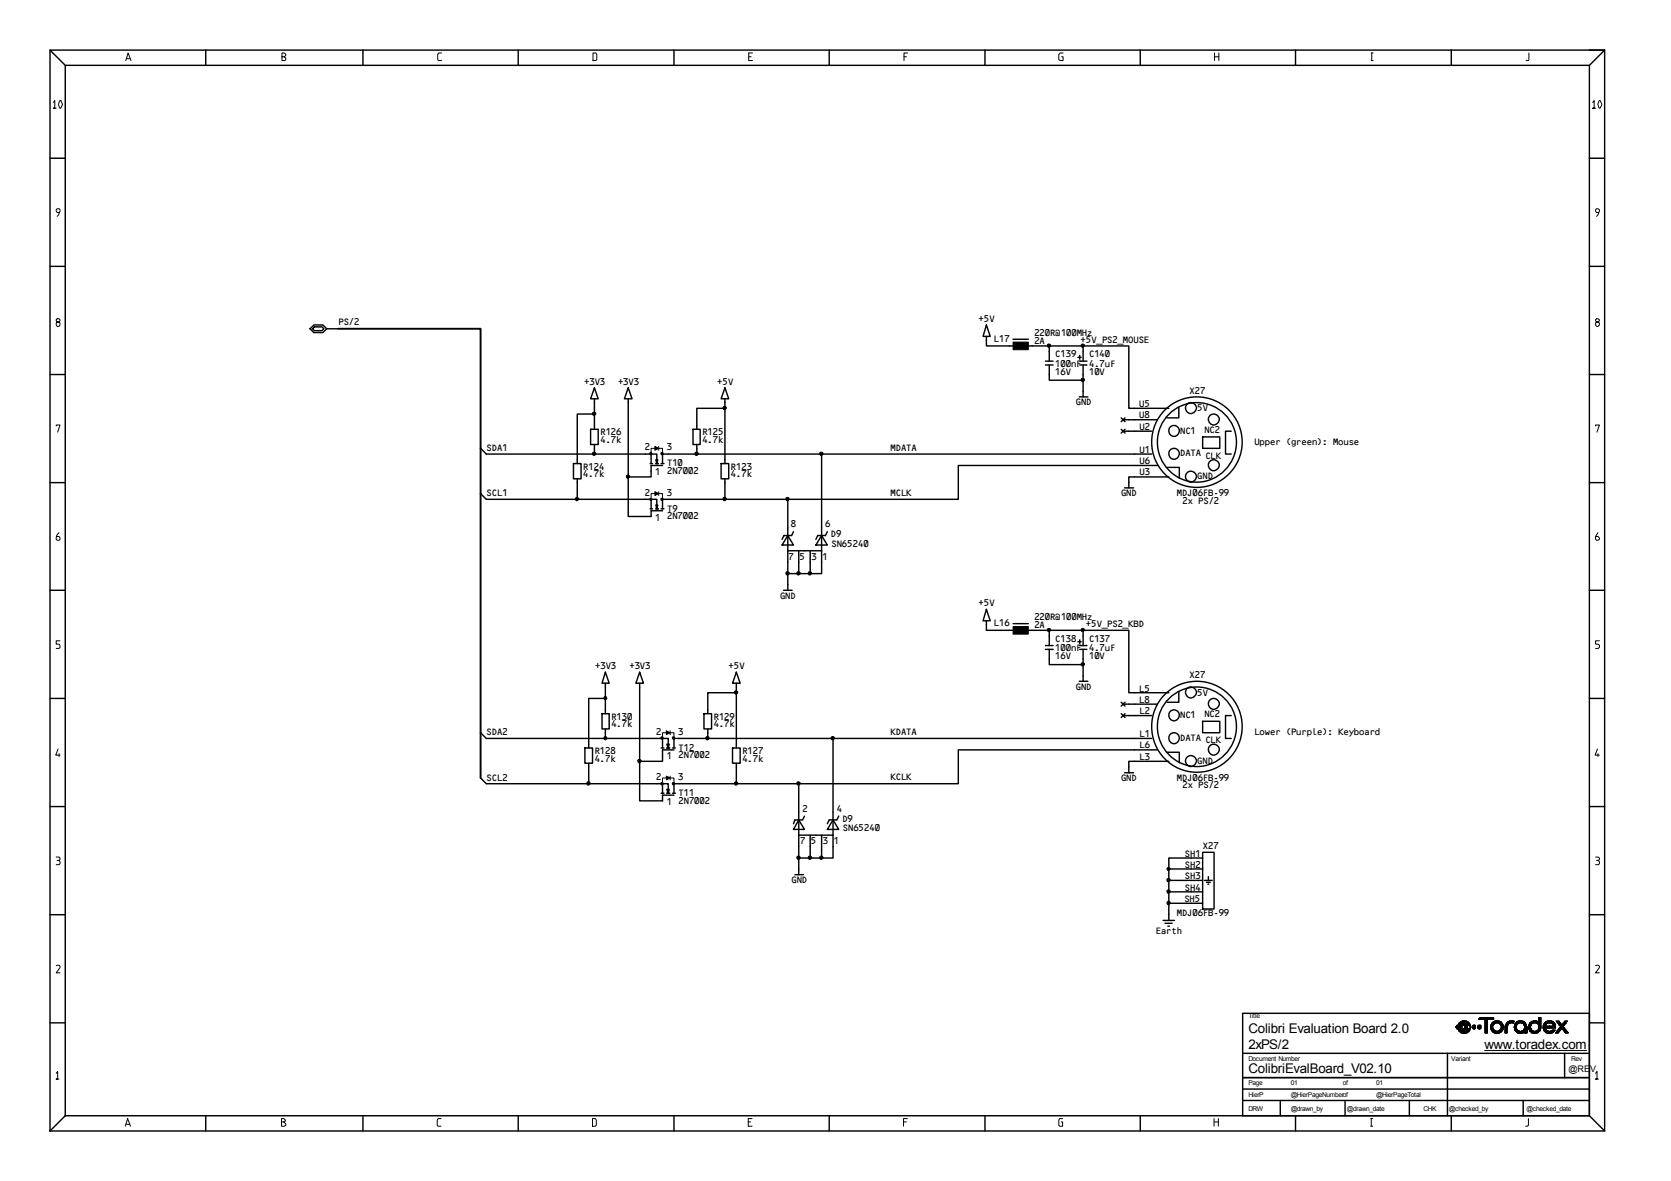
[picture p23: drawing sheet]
<svg xmlns="http://www.w3.org/2000/svg" width="297mm" height="210mm" viewBox="0 0 297 210" stroke-linecap="round" stroke-linejoin="round" font-family="sans-serif">
<defs><g id="words">
<g font-size="2.4">
<text x="221.9" y="183.7">Colibri Evaluation Board 2.0</text>
<text x="221.9" y="186.4">2xPS/2</text>
<text x="221.9" y="190.7">ColibriEvalBoard_V02.10</text>
<text x="222" y="186.4">.</text>
<text x="263.9" y="186.5">www.toradex.com</text>
</g>
<g font-size="1.8">
<text x="60.1" y="57.8">PS/2</text>
<text x="173.9" y="57.2">+5V</text>
<text x="183.8" y="59.7">220R@100MHz</text>
<text x="176.6" y="60.7">L17</text>
<text x="183.8" y="61.1">2A</text>
<text x="187.5" y="65.2">100nF 4.7uF</text>
<text x="187.5" y="63.5">C139</text>
<text x="192" y="60.9">+5V_PS2_MOUSE</text>
<text x="193.5" y="63.5">C140</text>
<text x="103.8" y="68.3">+3V3</text>
<text x="109.8" y="68.3">+3V3</text>
<text x="127.4" y="68.3">+5V</text>
<text x="187.5" y="66.6">16V</text>
<text x="193.5" y="66.6">10V</text>
<text x="211.4" y="70">X27</text>
<text x="106.7" y="77.4">R126</text>
<text x="124.8" y="77.4">R125</text>
<text x="191.2" y="72.1">GND</text>
<text x="202.4" y="72.4">U5</text>
<text x="202.4" y="74.4">U8</text>
<text x="202.5" y="76.4">U2</text>
<text x="209.7" y="77.1">NC1</text>
<text x="212.8" y="73.1">5V</text>
<text x="214" y="76.9">NC2</text>
<text x="86.4" y="80.1">SDA1</text>
<text x="103.6" y="83.5">R124</text>
<text x="106.7" y="78.8">4.7k</text>
<text x="114.6" y="80">2</text>
<text x="118.4" y="80">3</text>
<text x="118.5" y="82.9">T10</text>
<text x="124.8" y="78.8">4.7k</text>
<text x="129.9" y="83.5">R123</text>
<text x="158.2" y="80.1">MDATA</text>
<text x="202.5" y="80.4">U1</text>
<text x="202.5" y="82.5">U6</text>
<text x="209.7" y="81.1">DATA CLK</text>
<text x="222.9" y="79.1">Upper (green): Mouse</text>
<text x="86.4" y="88.2">SCL1</text>
<text x="103.6" y="84.9">4.7k</text>
<text x="114.6" y="88.1">2</text>
<text x="116.4" y="84.4">1</text>
<text x="118.4" y="88.2">3</text>
<text x="118.5" y="84.3">2N7002</text>
<text x="129.9" y="84.9">4.7k</text>
<text x="158.2" y="88.2">MCLK</text>
<text x="199.2" y="88.2">GND</text>
<text x="202.5" y="84.5">U3</text>
<text x="209.1" y="88.2">MDJ06FB-99</text>
<text x="210.1" y="89.6">2x PS/2</text>
<text x="212.8" y="85.2">GND</text>
<text x="116.4" y="92.6">1</text>
<text x="118.5" y="92.3">2N7002</text>
<text x="118.5" y="90.9">T9</text>
<text x="140.5" y="93.7">8</text>
<text x="146.6" y="93.7">6</text>
<text x="147.7" y="95.5">D9</text>
<text x="140.1" y="99.5">7</text>
<text x="142.1" y="99.5">5</text>
<text x="144.2" y="99.5">3</text>
<text x="146.1" y="99.5">1</text>
<text x="147.7" y="97.2">SN65240</text>
<text x="138.6" y="106.4">GND</text>
<text x="173.9" y="107.8">+5V</text>
<text x="176.6" y="111.3">L16</text>
<text x="183.8" y="110.3">220R@100MHz</text>
<text x="183.8" y="111.6">2A</text>
<text x="193" y="111.4">+5V_PS2_KBD</text>
<text x="105.7" y="118.9">+3V3</text>
<text x="111.8" y="118.9">+3V3</text>
<text x="129.5" y="118.9">+5V</text>
<text x="187.5" y="115.8">100nF 4.7uF</text>
<text x="187.5" y="117.1">16V</text>
<text x="187.5" y="114.1">C138</text>
<text x="193.5" y="117.1">10V</text>
<text x="193.5" y="114.1">C137</text>
<text x="191.2" y="122.6">GND</text>
<text x="202.4" y="123">L5</text>
<text x="202.4" y="125">L8</text>
<text x="211.4" y="120.6">X27</text>
<text x="212.8" y="123.6">5V</text>
<text x="86.4" y="130.7">SDA2</text>
<text x="108.6" y="129.3">4.7k</text>
<text x="108.6" y="127.9">R130</text>
<text x="116.6" y="130.6">2</text>
<text x="120.5" y="130.6">3</text>
<text x="126.8" y="129.3">4.7k</text>
<text x="126.8" y="127.9">R129</text>
<text x="158.2" y="130.6">KDATA</text>
<text x="202.5" y="131">L1</text>
<text x="202.5" y="126.9">L2</text>
<text x="209.7" y="127.6">NC1</text>
<text x="209.7" y="131.7">DATA CLK</text>
<text x="214" y="127.4">NC2</text>
<text x="222.9" y="130.7">Lower (Purple): Keyboard</text>
<text x="105.7" y="135.4">4.7k</text>
<text x="105.7" y="134">R128</text>
<text x="118.4" y="135">1</text>
<text x="120.6" y="134.8">2N7002</text>
<text x="120.6" y="133.4">T12</text>
<text x="131.9" y="135.4">4.7k</text>
<text x="131.9" y="134">R127</text>
<text x="202.5" y="135.1">L3</text>
<text x="202.5" y="133">L6</text>
<text x="212.8" y="135.7">GND</text>
<text x="86.4" y="138.8">SCL2</text>
<text x="116.6" y="138.6">2</text>
<text x="118.4" y="143.1">1</text>
<text x="120.5" y="138.7">3</text>
<text x="120.6" y="142.8">2N7002</text>
<text x="120.6" y="141.5">T11</text>
<text x="158.2" y="138.7">KCLK</text>
<text x="199.2" y="138.8">GND</text>
<text x="209.1" y="138.8">MDJ06FB-99</text>
<text x="210.1" y="140.1">2x PS/2</text>
<text x="142.6" y="144.3">2</text>
<text x="148.7" y="144.3">4</text>
<text x="149.7" y="146.1">D9</text>
<text x="149.8" y="147.8">SN65240</text>
<text x="142.2" y="150">7</text>
<text x="144.1" y="150">5</text>
<text x="146.2" y="150">3</text>
<text x="148.2" y="150">1</text>
<text x="210.6" y="152.2">SH1</text>
<text x="210.6" y="154.3">SH2</text>
<text x="213.8" y="150.9">X27</text>
<text x="140.6" y="157">GND</text>
<text x="210.5" y="160.3">SH5</text>
<text x="210.6" y="156.3">SH3</text>
<text x="210.6" y="158.3">SH4</text>
<text x="205.4" y="166">Earth</text>
<text x="209.1" y="162.7">MDJ06FB-99</text>
</g>
<text font-size="1.6" x="278.8" y="190.5">@REV</text>
<g font-size="1.2">
<text x="221.9" y="180.9">Title</text>
<text x="221.9" y="188.7">Document Number</text>
<text x="258" y="188.7">Variant</text>
<text x="279.3" y="188.7">Rev</text>
<text x="221.9" y="194.9">HierP</text>
<text x="221.9" y="192.8">Page</text>
<text x="221.9" y="197.5">DRW</text>
<text x="229.4" y="192.8">01</text>
<text x="229.4" y="194.9">@HierPageNumberof</text>
<text x="229.4" y="197.5">@drawn_by</text>
<text x="238.7" y="192.8">of</text>
<text x="239.4" y="197.5">@drawn_date</text>
<text x="244.6" y="192.8">01</text>
<text x="244.6" y="194.9">@HierPageTotal</text>
<text x="253.1" y="197.5">CHK</text>
<text x="257.6" y="197.5">@checked_by</text>
<text x="271.4" y="197.5">@checked_date</text>
</g>
</g></defs>
<g fill="none" stroke="#000" stroke-width=".25">
<path d="M8.9 8.9h276.3v192.1h-276.3zM8.9 8.9l2.7 2.7M11.6 11.6h270.9v186.7h-270.9zM36.6 8.9v2.7M64.5 8.9v2.7M92.1 8.9v2.7M119.8 8.9v2.7M147.4 8.9v2.7M175.1 8.9v2.7M202.7 8.9v2.7M230.3 8.9v2.7M258 8.9v2.7"/>
<path d="M282.5 8.9h2.7l-2.7 2.7M8.9 28.1h2.7M282.5 28.1h2.7M8.9 47.3h2.7M55.8 57.8h1.6l.7 .6-.7 .7h-1.6l-.7-.7zM55.9 58.1h1.3l.4 .3-.4 .4h-1.3l-.4-.4zM58.1 58.4h2M175.3 57.8l.7 2h-1.2zM175.3 59.8v1.7h4.8M282.5 47.3h2.7M8.9 66.6h2.7M85.4 79.7l1 1h29.3v1.7"/>
<path d="M105 76.3h1.3v2.7h-1.3zM105.7 68.9l.6 2h-1.3zM105.7 73.6h-3.1v8.8M105.7 70.9v5.4M105.7 79v1.7M111.7 68.9l.7 2h-1.4zM111.7 70.9v20.9h4v-1h2.1M123.2 76.3h1.3v2.7h-1.3zM123.9 79v1.7M128.9 68.9l.6 2h-1.3zM128.9 72.6h-5v3.7M128.9 70.9v11.5"/>
<path d="M180.1 60.3h2.7M182.8 61.5h17.9v11.1h7.1M185.8 64.2h1.4M185.8 64.9h1.4M186.5 64.9v2.7h6M186.5 61.5v2.7M191.6 63.5h.6M191.9 70.5h1.5M191.9 63.2v.7M191.9 64.2h1.3M191.9 64.9h1.3M192.5 61.5v2.7"/>
<path d="M192.5 64.9v5.6M199.3 74.3l.7 .6M199.3 76.3l.7 .7M199.6 74.6h6.1M199.6 76.6h5.1M200 74.3l-.7 .6M200 76.3l-.7 .7M209.5 72.4v1.9h-2.1M213.8 77.7h3v2h-3zM218.9 76.6h-1.1v4.1h1.1M282.5 66.6h2.7M8.9 85.8h2.7"/>
<path d="M85.4 87.7l1 1h29.3v1.7M101.9 82.4h1.4v2.7h-1.4zM102.6 85.1v3.6M115.6 82.4h.4M115.6 90.4h.4M115.6 80.5h.2v.2h-.2zM115.6 88.6h.2v.1l-.1 .2zM115.7 80.7h1.1v1M115.7 88.7h1.1v1.1M116.6 82.4h.4M116.6 90.4h.4M117.5 82.4h.5"/>
<path d="M117.5 90.4h.5M117.5 80.5h.3v.2h-.3zM117.5 88.6h.3v.3h-.3zM117.8 82.7h-2.1v2.1h-4M128.2 82.4h1.3v2.7h-1.3zM128.9 85.1v3.6M140 95.2l1.1 1.7h-2.1zM140 88.7v16.2M140 97.9h6M141.1 94.5l-.4 .7h-1.3l-.4 .7M142 97.9v4.1M144 97.9v4.1"/>
<path d="M146 95.2l1.1 1.7h-2.1zM146 80.7v21.3h-6M147.1 94.5l-.4 .7h-1.3l-.4 .7M199.9 86.7h1.6M204.7 80.7h-86.9v1.7M205.7 82.7h-35.4v6h-52.5v1.7M207.4 83.1h2.2v1.9M207.8 84.8h-7.1v1.9M282.5 85.8h2.7M8.9 104.9h2.7M107.6 119.5l.7 1.9h-1.3zM113.7 119.5l.7 1.9h-1.4z"/>
<path d="M130.9 119.5l.7 1.9h-1.4zM139.3 104.9h1.5M175.3 108.3l.7 2h-1.2zM175.3 110.3v1.7h4.8M180.1 110.8h2.7M182.8 112h17.9v11.1h7.1M185.8 114.7h1.4M185.8 115.4h1.4M186.5 115.4v2.7h6M186.5 112v2.7M191.6 114.1h.6M191.9 114.7h1.3"/>
<path d="M191.9 115.4h1.3M191.9 113.7v.7M192.5 112v2.7M192.5 115.4v5.7M282.5 104.9h2.7M8.9 124.1h2.7M85.4 130.2l1 1h31.4v1.7M85.4 138.3l1 1h31.4v1.7M104 132.9h1.3v2.8h-1.3zM104.6 135.7v3.6M107 126.8h1.3v2.8h-1.3zM107.6 124.1h-3v8.8"/>
<path d="M107.6 121.4v5.4M107.6 129.6v1.6M113.7 121.4v20.9h4.1v-1h2M117.5 132.9h.5M117.5 131h.3v.3h-.3zM117.5 139.1h.3v.3h-.3zM117.8 131.2h1v1.1M117.8 139.3h1v1M118.5 132.9h.5M119.5 132.9h.6M119.6 131h.2v.3h-.2zM119.6 139.1h.2v.3h-.2z"/>
<path d="M119.8 133.3h-2v2h-4.1M125.1 126.8h1.4v2.8h-1.4zM125.8 129.6v1.6M130.2 132.9h1.4v2.8h-1.4zM130.9 123.1h-5.1v3.7M130.9 121.4v11.5M130.9 135.7v3.6M142 139.3v16.2M148.1 131.2v21.3h-6.1M191.9 121.1h1.5M199.3 124.8l.7 .7M199.3 126.8l.7 .7"/>
<path d="M199.6 125.2h6.1M199.6 127.2h5.1M199.9 137.3h1.6M200 124.8l-.7 .7M200 126.8l-.7 .7M204.7 131.2h-84.9v1.7M205.7 133.3h-35.4v6h-50.5v1.7M207.4 133.7h2.2v1.9M207.8 135.3h-7.1v2M209.5 123v1.8h-2.1M213.8 128.2h3v2h-3zM218.9 127.2h-1.1v4h1.1"/>
<path d="M282.5 124.1h2.7M8.9 143.4h2.7M117.5 141h.5M118.5 141h.5M119.5 141h.6M141.3 155.5h1.5M142 145.7l1 1.7h-1.9zM142 148.4h6.1M143 145l-.3 .7h-1.4l-.2 .7M144 148.4v4.1M146 148.4v4.1M148.1 145.7l1 1.7h-2z"/>
<path d="M149.1 145l-.3 .7h-1.4l-.3 .7M207.8 154.4h6M207.8 156.5h6M207.8 158.5h6M213.8 151.5h2v10.1h-2zM213.8 152.5h-6v11.1M214.1 156.5h1.4M214.5 156.8h.6M214.7 157.2h.2M214.8 155.8v.7M282.5 143.4h2.7M8.9 162.6h2.7"/>
<path d="M206.8 163.6h2M207.1 164.1h1.3M207.6 164.6h.3M207.8 160.5h6M282.5 162.6h2.7M8.9 181.8h2.7M11.6 198.3l-2.7 2.7M36.6 198.3v2.7M64.5 198.3v2.7M92.1 198.3v2.7M119.8 198.3v2.7M147.4 198.3v2.7"/>
<path d="M175.1 198.3v2.7M202.7 198.3v2.7M220.9 180.1h61.6v18.2h-61.6zM220.9 187.2h61.6M220.9 191.5h61.6M220.9 193.6h61.6M220.9 195.6h61.6M227.6 195.6v2.7M230.3 198.3v2.7M239.1 195.6v2.7M250.5 195.6v2.7M257.3 187.2v11.1"/>
<path d="M258 198.3v2.7M270.8 195.6v2.7M278.1 187.2v4.3M282.5 198.3l2.7 2.7M282.5 181.8h2.7"/>
<circle cx="208.7" cy="76.6" r=".95"/>
<circle cx="211.7" cy="72.5" r=".97"/>
<circle cx="212.7" cy="78.6" r="7"/>
<circle cx="212.8" cy="78.6" r="8.1"/>
<circle cx="215.8" cy="74.5" r=".97"/>
<circle cx="208.7" cy="80.6" r=".95"/>
<circle cx="211.7" cy="84.7" r=".97"/>
<circle cx="215.8" cy="82.7" r=".97"/>
<circle cx="208.7" cy="127.1" r=".95"/>
<circle cx="208.7" cy="131.2" r=".95"/>
<circle cx="211.7" cy="135.3" r=".97"/>
<circle cx="211.7" cy="123.1" r=".97"/>
<circle cx="212.7" cy="129.2" r="8.1"/>
<circle cx="212.7" cy="129.2" r="7"/>
<circle cx="215.8" cy="133.2" r=".97"/>
<circle cx="215.8" cy="125.1" r=".97"/>
</g>
<g fill="none" stroke="#000" stroke-width=".18">
<path d="M9.5 18.2l.2-.3v1.3h-.2h.5M10.6 18l.2-.1 .3 .6-.3 .7h-.1a1.05 1.05 0 0 1-.1-1.2zM22.4 10.8l.4-1.4 .5 1.4M22.5 10.4h.5M50.1 10.1h.4l.3-.3-.3-.4h-.4v1.4h.5l.2-.2v-.3l-.3-.2M78.5 9.4h-.5l-.2 .3v.9l.2 .2h.5M105.4 9.4h.5l.2 .3v.9l-.2 .2h-.5zM133.1 10.1h.4M133.8 9.4h-.7v1.4h.7M160.7 10.1h.4M161.4 9.4h-.7v1.4M189 9.4h-.5l-.3 .3v.9l.3 .2h.5v-.7h-.3"/>
<path d="M215.9 10.1h.8M215.9 9.4v1.4M216.7 9.4v1.4M243.8 10.8h.3M243.8 9.4h.3M243.8 9.4v1.4M271.8 9.4v1.2l-.1 .2h-.4M283.1 18.2l.3-.3v1.3h-.3h.5M284.2 18h.3l.2 .5-.2 .6-.2 .1a1.05 1.05 0 0 1-.1-1.2zM10.5 37.8h-.3l-.2-.3v-.2l.2-.2h.3a.82 .82 0 0 1-.1 1.1l-.2 .3M284.1 37.8h-.3l-.2-.3v-.2l.2-.2 .5 .2-.2 .9-.3 .3M10 56.8l.2 .4h.3l.2 .2v.4l-.2 .2h-.3l-.2-.2v-.4l.2-.2h.3l.2-.4-.2-.1h-.3z"/>
<path d="M283.8 56.7l-.2 .1 .2 .4 .5 .2v.4l-.2 .2h-.3l-.2-.2v-.4l.2-.2h.3l.2-.4zM10 75.7v-.2h.7l-.5 1.3M117.1 79.3v.7M283.6 75.7v-.2h.7l-.4 1.3M10.5 94.7a.98 .98 0 0 0-.3 1.3h.3l.2-.1v-.3l-.2-.3h-.4M115.7 80.4v-.7h2.1v1M115.7 88.4v-.7h2.1v1M117.1 87.4v.7M284.1 94.7a1.41 1.41 0 0 0-.5 1.2l.2 .1 .5-.1v-.3l-.2-.3h-.4M10.7 113.9h-.7v.6h.5l.2 .2v.4l-.2 .1h-.5M284.3 113.9h-.7v.6h.5l.2 .2-.1 .5h-.6M10.3 133.1l-.4 1.1h.8"/>
<path d="M10.5 134v.5M117.8 130.9v-.7h2v1M117.8 139v-.7h2v1M119.1 129.9v.7M119.1 137.9v.7M284 133.1l-.5 1.1h.8M284.1 134v.5M10 152.3h.5l.2 .2v.3l-.2 .1M10.2 152.9l.4 .1 .1 .5-.2 .2h-.5M283.6 152.3h.5l.2 .2v.3l-.2 .1M283.8 152.9l.4 .1 .1 .5-.2 .2h-.5M10 171.6l.5-.1 .2 .2v.3l-.7 .9h.7"/>
<path d="M283.6 171.6a.48 .48 0 0 1 .7 .1v.3l-.7 .9h.7M10 190.8l.2-.4v1.4h-.2h.5M22.4 199.8h.6M50 199.4h.5l.2-.2v-.1l-.2-.3h-.5v1.4h.5l.3-.2v-.3l-.3-.3M78.4 198.8h-.5l-.2 .3v.9l.2 .2h.5M105.3 198.8h.5l.2 .3v.9l-.2 .2h-.5zM133 199.4h.4M133.7 198.8h-.7v1.4h.7M160.6 199.4h.5M161.3 198.8h-.7v1.4M188.9 198.8h-.5l-.2 .3v.9l.2 .2h.5v-.8h-.3M215.8 198.8v1.4"/>
<path d="M215.8 199.4h.8M216.6 198.8v1.4M243.7 198.8h.3M243.8 198.8v1.4M258.8 182.5h1M258.8 182.6h1M258.8 182.5v.1h1M258.9 182.3h1M258.9 182.4h.9M258.9 182.7h1M258.9 182.7l.1 .1M258.9 182.6v.1"/>
<path d="M259 182.8h.9M259 182.8l2.3 .1M259.2 182.1h2.1M259.2 182h2.1M259.2 183h2.1M259.2 182.9l.1 .3M259.3 182h2M259.3 181.9h1.9M259.3 183.1h2M259.3 183.2h1.9M259.3 181.9l-.1 .3M259.3 183.2l.3 .3"/>
<path d="M259.4 181.8h1.7M259.4 183.3h1.7M259.5 181.7h1.5M259.6 181.6h1.3M259.6 183.4h1.3M259.6 183.5h1.3M259.6 181.6l-.3 .3M259.6 183.5l.2 .1M259.7 181.5h1.2M259.7 183.6h1.2M259.8 181.5l-.2 .1M259.8 182.4v.3l.2 .2"/>
<path d="M259.9 181.5h.7l.3 .1M259.9 183.6h.7M259.9 182.3l-.1 .1M259.9 182.2v.1M260.1 181.5h-.2M260.3 182.3h.6M260.3 182.9h.6M260.3 182.2v.2M260.3 182.7h.6M260.3 182.4l.1 .1M260.4 182.5h.4M260.4 182.6h.4"/>
<path d="M260.4 182.5v.1M260.8 182.6h-.5v.2M260.8 182.4v.2M260.8 182.6l.1 .1M260.9 182.7v.1M260.9 182.2v.2h-.6M260.9 181.6l.3 .3M260.9 183.5l-.1 .1M261.2 181.9l.1 .1M261.2 183.2l-.3 .3M261.3 182.3h.1M261.3 182l.1 .4"/>
<path d="M261.3 182.7h.1M261.3 182.8h.1M261.3 182.7v.1M261.3 182.9v.2M261.3 182.2l.1 .2M261.3 182.8l-.1 .1M261.3 183.1l-.1 .1M261.4 182.2h-2.4l-.2 .3M261.4 182.4v.3M261.4 182.6l-.1 .1M261.4 182.7l-.1 .2M261.7 182.5h.6"/>
<path d="M261.7 182.6h.6M261.7 182.6l.1 .1M261.8 182.3h.5M261.8 182.7h.5M261.8 182.3v.1M261.9 182.8h.3M262.3 182.4h-.6v.2M262.3 182.3v.5l-.5-.1M262.6 182.5h.6M262.6 182.6h.6M262.6 182.5v.1h.6M262.7 182.3l.5-.1v.6h-.5v-.2"/>
<path d="M262.7 182.3h.5M262.7 182.4h.5M262.7 182.7h.5M262.7 182.3v.1M262.7 182.4l-.1 .1M262.9 181.1h2.6M262.9 181h2.6M262.9 182.8h.2M263 180.9h2.5M263.1 180.9h2.4v.3h-2.6zM263.9 186.7h18.1M264 182.2h.4"/>
<path d="M264 182.1h.4M264 182h.4M264 181.9h.4M264 181.8h.4M264 181.7h.4M264 181.6h.4M264 181.5h.4M264 181.4h.4M264 181.3h.4M264 182.3h.4M264 182.4h.4M264 182.5h.4"/>
<path d="M264 182.6h.4M264 182.7h.4M264 182.8h.4M264 182.9h.4M264 183h.4M264 183.1h.4M264 183.2h.4M264 183.3h.4M264 183.4h.4M264 183.5h.4M264 181.2v2.4h.4v-2.4M265 182.2h.4"/>
<path d="M265 182.3h.3M265 182.4h.3M265 182.5h.3M265 182.6h.3M265 182.7h.3M265 182.8h.4M265 182.9h.5M265 182.2v.7M265 182.9l.1 .2M265.1 182.1h.4M265.1 182h.5M265.1 183h.4"/>
<path d="M265.1 183.1h.5M265.1 183.1l.2 .2M265.1 182l-.1 .2M265.2 182h.4M265.2 181.9h.7M265.2 183.1h.4M265.2 183.2l.7 .1M265.3 181.8h1.7M265.3 183.3h1.6M265.3 181.8l-.2 .2M265.3 183.3l.1 .2M265.3 181.7h1.6"/>
<path d="M265.3 183.4h1.6M265.3 182.3v.5l.3 .3M265.4 181.6h1.5M265.4 181.6l.4-.1a1.15 1.15 0 0 1 1.2 .4M265.4 183.5h1.4M265.4 181.6l-.1 .2M265.5 181.5h1.2M265.5 182.1l-.2 .2M265.6 182l-.1 .1M265.6 181.9v.1M265.6 183.1h.1M265.6 183.1l.2 .1"/>
<path d="M265.8 183.6h.6M265.9 181.8l-.1 .1M266.3 183.2h.7M266.4 181.9h.6M266.4 181.8v.1M266.4 183.2l-.2 .1M266.5 183.1h.5M266.5 181.9l.1 .1M266.6 182h.5M266.6 183.1h.5M266.6 182l.1 .1M266.7 182.1h.5"/>
<path d="M266.7 183h.4M266.7 182.1l.2 .2M266.8 182.2h.4M266.8 182.9h.4M266.9 182.3h.3M266.9 182.4h.3M266.9 182.5h.3M266.9 182.6h.3M266.9 182.7h.3M266.9 182.8h.3M266.9 182.8l-.5 .4M266.9 182.3v.5"/>
<path d="M266.9 183.3l-.1 .2M267 181.9l.2 .3M267 183.2l-.1 .1M267.2 182.2v.7M267.2 182.9l-.2 .3M267.5 182.3h.5M267.5 182.4h.5M267.5 182.5h.4M267.5 182.6h.4M267.5 182.7h.4M267.5 182.8h.4M267.5 182.9h.4"/>
<path d="M267.5 183h.4M267.5 183.1h.4M267.5 183.2h.4M267.5 183.3h.4M267.5 183.4h.4M267.5 183.5h.4M267.6 182.2h.5M267.6 182.1h.5M267.7 182h.4M267.7 182h.5M267.8 181.9l-.3 .5M267.9 181.8h1.2"/>
<path d="M267.9 181.7h1.2M268 181.6h1.2M268.1 182.2l-.2 .2v1.2h-.4v-1.2M268.1 181.5h1.1M268.1 182v.2M268.2 181.9v.1M268.2 182h-.1M268.6 181.8l-.8 .1M269.2 182.5h.4M269.2 182.6h.4M269.2 182.6v.1M269.2 182.2h.4"/>
<path d="M269.2 182.1h.5M269.2 182h.5M269.2 181.5h-.9l-.5 .4M269.2 182.3h.4M269.2 182.4h.4M269.2 182.7h.4M269.2 182.8h.4M269.2 182.9h.5M269.2 183h.5M269.2 183.1h.5M269.2 181.5l-.2 .4-.1-.1M269.2 182v.4"/>
<path d="M269.2 182.7v.4M269.2 182.4v.2M269.2 183.1l.3 .2M269.3 182h.5M269.3 181.9h.7M269.3 183.1h.5M269.3 183.2l.9 .1M269.5 181.8h1.7M269.5 183.3h1.9M269.5 181.8l-.3 .2M269.5 183.3l.1 .2M269.6 181.7h1.4"/>
<path d="M269.6 181.6h1.4M269.6 183.4h1.8M269.6 183.5h1.3M269.6 183.5l1.2 .1M269.6 181.6l-.1 .2M269.6 182.2v.7l.1 .2M269.7 181.5h1.1M269.7 182.1l-.1 .1M269.7 183.1l.1 .1M269.8 181.9l-.1 .2M269.9 183.6l.6 .1M270.1 181.8l-.2 .1"/>
<path d="M270.5 181.9h.7M270.5 181.8l.1 .1M270.6 183.6l-.2 .1M270.8 183.1h.6M270.8 181.9v.1M270.8 182.1h.5M270.8 182h.5M270.8 182h.4M270.8 181.5h-.9l-.3 .1M270.8 183h.6M270.8 181.5l.4 .4M270.8 182.1l.2 .2"/>
<path d="M270.8 182v.1M270.8 183v.1M270.8 183.1v.1M270.9 182.2h.5M270.9 182.9h.5M271 182.3h.4M271 182.4h.4M271 182.5h.4M271 182.6h.4M271 182.7h.4M271 182.8h.4M271 183.5h.4"/>
<path d="M271 182.3v.5M271 182.8l-.2 .2M271.2 181.9l.2 .3M271.4 182.4v.2M271.4 182.2v.2M271.4 183.2l-1 .1M271.4 182.6v1h-.4v-.2l-.2 .2M271.7 198.8v1.2l-.2 .2h-.3M271.7 182.3h.4M271.7 182.4h.4M271.7 182.5h.3M271.7 182.6h.3"/>
<path d="M271.7 182.6h.4M271.7 182.7h.4M271.7 182.8h.4M271.7 182.7l.2 .4M271.7 182.4v.3M271.8 182.2h.4M271.8 182.1h.4M271.8 182.9h.4M271.8 183h.4M271.9 182h.3M271.9 182h.4M271.9 183.1h.4"/>
<path d="M271.9 183.1h.5M271.9 183.2h.6M271.9 183.2l.1 .1M271.9 181.9v.1M271.9 183.1v.1M271.9 182l-.2 .4M271.9 181.8h2M272 181.7h1.9M272 183.3h1.6M272 183.3l.3 .3M272 182.5l.1 .3M272.1 181.6h1.4"/>
<path d="M272.1 183.4h1.5M272.1 182.8l.1 .1M272.1 182.3l-.1 .2M272.2 181.5h1.3M272.2 183.5h1.3M272.2 183.6h1.2M272.2 182.1v.1M272.2 182.9v.1M272.2 183l.2 .1M272.2 182.2l-.1 .1M272.3 181.5l-.4 .4M272.3 182l-.1 .1"/>
<path d="M272.4 183.1l.3 .2M272.4 181.9l-.1 .1M272.5 181.8l-.6 .1M272.5 181.5h.6l.4 .1M272.5 183.6h.6M272.6 181.5h-.1M273 181.8l.9 .1M273.2 181.9l.3 .2M273.3 182h.6M273.3 183.1h.5M273.4 182h.5M273.4 183.1h.4"/>
<path d="M273.4 183.1l-.3 .1M273.5 182.2h.4M273.5 182.1h.4M273.5 181.6l.1 .1v-.8h.3v1.8M273.5 182.3h.4M273.5 182.8h.4M273.5 182.9h.4M273.5 183h.3M273.5 183.5l-.2 .1M273.5 183l-.1 .1M273.5 182.1v.2M273.5 182.8v.2"/>
<path d="M273.5 182.3l.1 .2M273.6 181.6h.3M273.6 181.5h.3M273.6 181.4h.3M273.6 181.3h.3M273.6 181.2h.3M273.6 181.1h.3M273.6 181h.3M273.6 180.9h.3M273.6 182.4h.3M273.6 182.5h.3M273.6 182.6h.3"/>
<path d="M273.6 182.7h.3M273.6 182.6l-.1 .2M273.6 182.5v.1M273.7 183.2l-.8 .1M273.7 183.2l-.2 .3M273.8 183.1l-.1 .1M273.9 182.7l-.1 .4M274.3 182.3h.4M274.3 182.4h2.2M274.3 182.5h2.2M274.3 182.6h2.2M274.3 182.8h.4"/>
<path d="M274.3 182.9h.5v.2M274.3 182.7l.2 .5M274.3 182.4v.3M274.4 182.1h.4M274.4 182h.4M274.4 183h.4M274.4 183.1h.4M274.5 182h.4M274.5 181.9h.7M274.5 183.1h.4M274.5 183.2l.8 .1M274.5 183.2l.2 .3"/>
<path d="M274.5 181.9l-.2 .5M274.6 181.8h1.7M274.6 183.3h1.7M274.7 181.7h1.5M274.7 181.7l.4-.2h.7l.6 .4M274.7 183.4h1.5M274.7 181.7l-.2 .2M274.7 182.7v.2M274.7 181.6h1.5M274.7 183.5h1.4M274.7 182.2v.2M274.7 183.5l.2 .1"/>
<path d="M274.8 182v.2h-.5M274.8 181.5h1.2M274.8 183.6h1.2M274.8 183.1l.2 .1M275 181.9l-.2 .1M275.1 183.6h.7M275.2 181.8l-.1 .1M275.4 181.5v.3M275.4 182.4v.3M275.7 181.8l.7 .1M275.8 183.1h.6M275.8 181.9l.2 .1"/>
<path d="M275.8 183.1v.1M275.9 182h.5M275.9 183.1h.5v.1M276 182l.1 .2h.3M276 182h.4M276 183.1h-.2M276.1 182.1h.3M276.1 183.5l-.2 .1M276.2 182.3h.3M276.2 182.2v.2M276.4 183.2l-.9 .1M276.4 181.9v.1"/>
<path d="M276.4 183.2l-.3 .3M276.4 182.2l.1 .2M276.4 182v.2M276.5 182.4v.3h-2.2M276.6 183.5h.5M276.7 181.5h.4M276.7 183.3h.5M276.7 183.4h.4M276.8 181.7h.5M276.8 181.6h.4M276.8 183.2h.5M276.9 181.8h.5"/>
<path d="M276.9 183.1h.5M276.9 181.9h.6M276.9 183h.6M276.9 183.1h.6M276.9 183.6l.7-.9 .7 .9M277 182h.5M277 182.9h.5M277.1 182.2h1M277.1 182.1h.5M277.1 182h.4M277.1 182.8h.5M277.2 182.6h.8"/>
<path d="M277.2 182.7h.9M277.3 182.3h.7M277.3 182.6h.7M277.4 182.4h.6M277.4 182.5h.5M277.7 182.1h.4M277.7 182.8h.4M277.8 182h.4M277.8 181.9h.6M277.8 182.9h.4M277.8 183h.5M277.9 182.5l.7-1h-.4l-.6 .7-.5-.7h-.5l.9 1-1 1.1h.5"/>
<path d="M277.9 183.1h.5M277.9 182.5l.9 1.1h-.6M278 181.8h.5M278 183.1h.5M278 183.2h.5M278 181.7h.5M278 181.6h.5M278.1 181.5h.5M278.1 183.3h.5M278.1 183.4h.5M278.1 183.5h.6M283.6 190.8l.3-.4v1.4h-.3h.5"/>
<path d="M22.3 200.2l.4-1.4 .5 1.4M243.7 200.2h.3"/>
</g>
<g fill="#000" stroke="#000" stroke-width=".18">
<path d="M116.4 79.3l.7 .4-.7 .3z" fill-rule="evenodd"/>
<path d="M180.1 60.8h2.7v1.4h-2.7z" fill-rule="evenodd"/>
<path d="M116.4 87.4l.7 .3-.7 .4z" fill-rule="evenodd"/>
<path d="M180.1 111.4h2.7v1.3h-2.7z" fill-rule="evenodd"/>
<path d="M118.4 129.9l.7 .3-.7 .4z" fill-rule="evenodd"/>
<path d="M118.4 137.9l.7 .4-.7 .3z" fill-rule="evenodd"/>
<circle cx="105.6" cy="73.5" r=".31"/>
<circle cx="128.8" cy="72.5" r=".31"/>
<circle cx="186.5" cy="61.4" r=".31"/>
<circle cx="192.5" cy="61.4" r=".31"/>
<circle cx="192.5" cy="67.5" r=".31"/>
<circle cx="102.6" cy="88.7" r=".31"/>
<circle cx="105.6" cy="80.6" r=".31"/>
<circle cx="111.6" cy="84.7" r=".31"/>
<circle cx="123.8" cy="80.6" r=".31"/>
<circle cx="128.8" cy="88.7" r=".31"/>
<circle cx="140" cy="88.7" r=".31"/>
<circle cx="146" cy="80.6" r=".31"/>
<circle cx="140" cy="101.9" r=".31"/>
<circle cx="141.9" cy="101.9" r=".31"/>
<circle cx="144" cy="101.9" r=".31"/>
<circle cx="186.5" cy="112" r=".31"/>
<circle cx="192.5" cy="118.1" r=".31"/>
<circle cx="192.5" cy="112" r=".31"/>
<circle cx="104.6" cy="139.2" r=".31"/>
<circle cx="107.6" cy="124.1" r=".28"/>
<circle cx="107.6" cy="131.2" r=".28"/>
<circle cx="113.7" cy="135.3" r=".31"/>
<circle cx="125.8" cy="131.2" r=".31"/>
<circle cx="130.8" cy="123.1" r=".31"/>
<circle cx="130.8" cy="139.2" r=".31"/>
<circle cx="141.9" cy="139.2" r=".31"/>
<circle cx="148" cy="131.2" r=".31"/>
<circle cx="141.9" cy="152.4" r=".31"/>
<circle cx="144" cy="152.4" r=".31"/>
<circle cx="146" cy="152.4" r=".31"/>
<circle cx="207.7" cy="156.4" r=".31"/>
<circle cx="207.7" cy="158.5" r=".31"/>
<circle cx="207.7" cy="154.5" r=".28"/>
<circle cx="207.7" cy="160.5" r=".31"/>
</g>
<g fill="#000" stroke="#000" stroke-width=".25">
<path d="M116.6 81.7h.3l-.1 .7z" fill-rule="evenodd"/>
<path d="M116.6 89.8h.3l-.1 .6z" fill-rule="evenodd"/>
<path d="M118.5 132.3h.5l-.2 .6z" fill-rule="evenodd"/>
<path d="M118.5 140.3h.5l-.2 .7z" fill-rule="evenodd"/>
</g>
<path d="M60.1 58.4h25.3v79.9" fill="none" stroke="#000" stroke-width=".34"/>
<use href="#words"/>
</svg>
